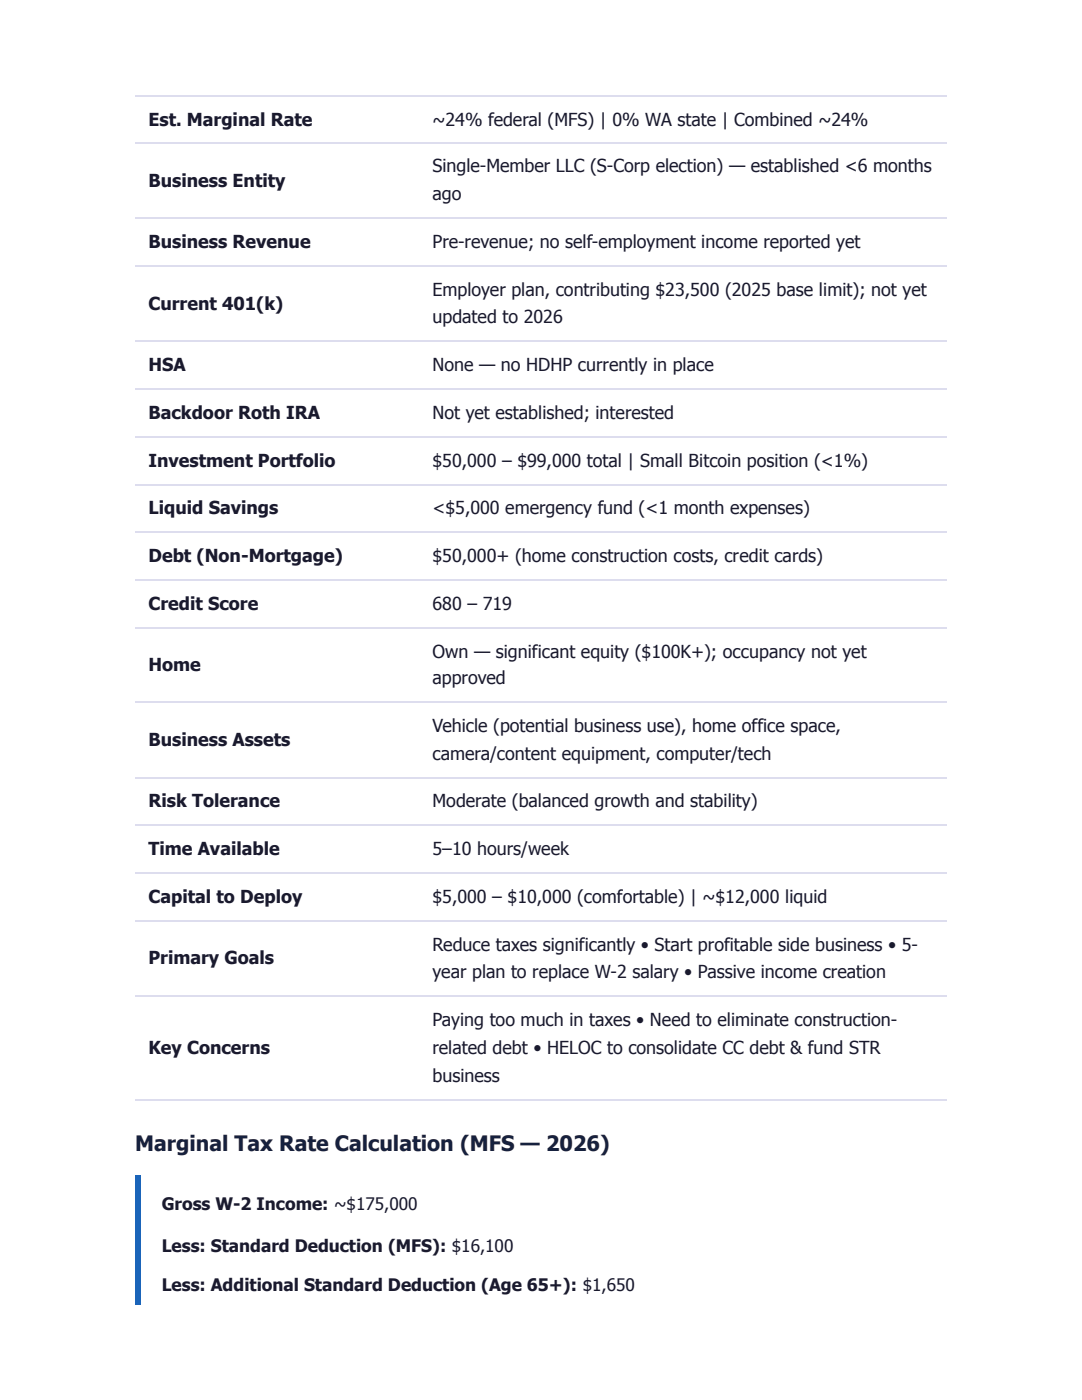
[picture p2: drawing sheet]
<svg xmlns="http://www.w3.org/2000/svg" width="216mm" height="279mm" viewBox="0 0 216 279" stroke-linecap="round" stroke-linejoin="round" font-family="sans-serif">
<defs><g id="words">
<text font-size="4.2" fill="#16213e" x="27" y="229.7">Marginal Tax Rate Calculation (MFS — 2026)</text>
<g font-size="3.6" fill="#1a1a2e">
<text x="29.6" y="25.1">Est. Marginal Rate</text>
<text x="86.3" y="25.1">~24% federal (MFS) | 0% WA state | Combined ~24%</text>
<text x="86.3" y="34.4">Single-Member LLC (S-Corp election) — established &lt;6 months</text>
<text x="29.6" y="37.3">Business Entity</text>
<text x="86.3" y="40">ago</text>
<text x="29.6" y="49.5">Business Revenue</text>
<text x="86.3" y="49.5">Pre-revenue; no self-employment income reported yet</text>
<text x="86.3" y="59">Employer plan, contributing $23,500 (2025 base limit); not yet</text>
<text x="29.6" y="61.9">Current 401(k)</text>
<text x="86.3" y="64.6">updated to 2026</text>
<text x="29.6" y="74.1">HSA</text>
<text x="86.3" y="74.1">None — no HDHP currently in place</text>
<text x="29.6" y="83.6">Backdoor Roth IRA</text>
<text x="86.3" y="83.6">Not yet established; interested</text>
<text x="29.6" y="93.1">Investment Portfolio</text>
<text x="86.3" y="93.1">$50,000 – $99,000 total | Small Bitcoin position (&lt;1%)</text>
<text x="29.6" y="102.7">Liquid Savings</text>
<text x="86.3" y="102.7">&lt;$5,000 emergency fund (&lt;1 month expenses)</text>
<text x="29.6" y="112.2">Debt (Non-Mortgage)</text>
<text x="86.3" y="112.2">$50,000+ (home construction costs, credit cards)</text>
<text x="29.6" y="121.7">Credit Score</text>
<text x="86.3" y="121.7">680 – 719</text>
<text x="86.3" y="131.2">Own — significant equity ($100K+); occupancy not yet</text>
<text x="29.6" y="133.9">Home</text>
<text x="86.3" y="136.5">approved</text>
<text x="29.6" y="149">Business Assets</text>
<text x="86.3" y="146">Vehicle (potential business use), home office space,</text>
<text x="86.3" y="151.6">camera/content equipment, computer/tech</text>
<text x="29.6" y="161.1">Risk Tolerance</text>
<text x="86.3" y="161.1">Moderate (balanced growth and stability)</text>
<text x="29.6" y="170.7">Time Available</text>
<text x="86.3" y="170.7">5–10 hours/week</text>
<text x="29.6" y="180.2">Capital to Deploy</text>
<text x="86.3" y="180.2">$5,000 – $10,000 (comfortable) | ~$12,000 liquid</text>
<text x="86.3" y="189.7">Reduce taxes significantly • Start profitable side business • 5-</text>
<text x="29.6" y="192.4">Primary Goals</text>
<text x="86.3" y="195.3">year plan to replace W-2 salary • Passive income creation</text>
<text x="86.3" y="204.8">Paying too much in taxes • Need to eliminate construction-</text>
<text x="29.6" y="210.3">Key Concerns</text>
<text x="86.3" y="210.3">related debt • HELOC to consolidate CC debt &amp; fund STR</text>
<text x="86.3" y="215.9">business</text>
</g>
<g font-size="3.4" fill="#1a1a2e">
<text x="32.3" y="241.6">Gross W-2 Income: ~$175,000</text>
<text x="32.3" y="249.8">Less: Standard Deduction (MFS): $16,100</text>
<text x="32.3" y="257.7">Less: Additional Standard Deduction (Age 65+): $1,650</text>
</g>
</g></defs>
<g fill="none" stroke="#dde" stroke-width=".26">
<path d="M27 19.2h161.9M27 28.4h161.9M27 43.5h161.9M27 53h161.9M27 68.1h161.9M27 77.7h161.9M27 87.2h161.9M27 96.7h161.9M27 106.2h161.9M27 115.8h161.9M27 125.3h161.9M27 140.1h161.9"/>
<path d="M27 155.2h161.9M27 164.7h161.9M27 174.2h161.9M27 183.8h161.9M27 198.8h161.9M27 219.5h161.9"/>
</g>
<path d="M27 234.4h161.9v25.9h-161.9z" fill="#fff"/>
<path d="M27 234.4h1v25.9h-1z" fill="#1565c0"/>
<use href="#words"/>
</svg>
